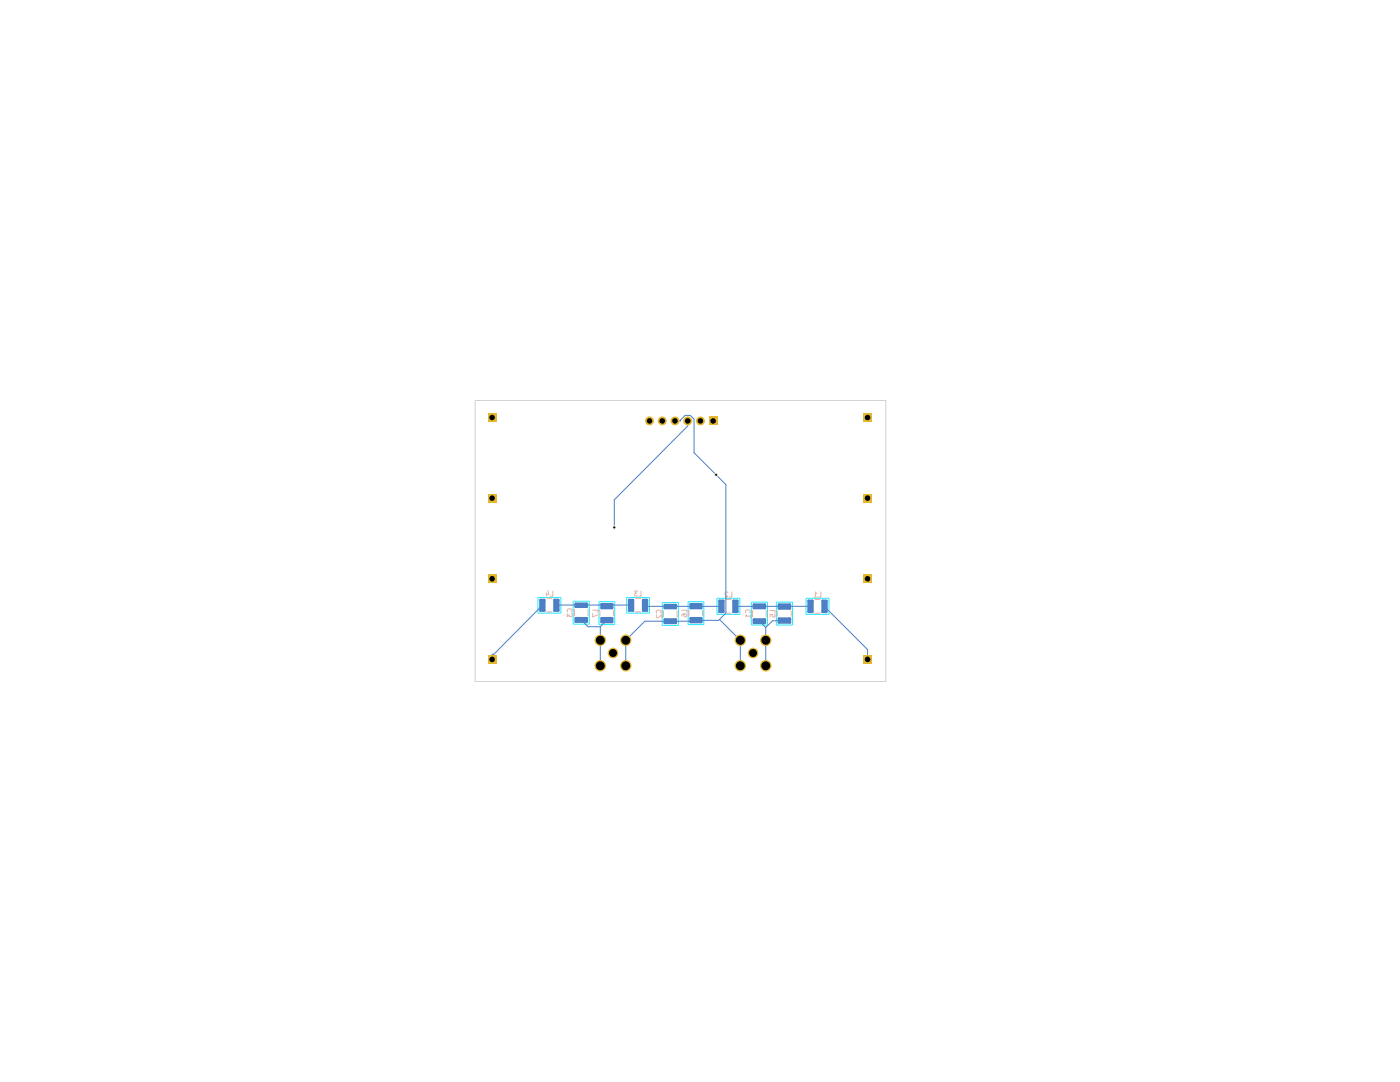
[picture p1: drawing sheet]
<svg xmlns="http://www.w3.org/2000/svg" width="279mm" height="216mm" viewBox="0 0 279 216" stroke-linecap="round" stroke-linejoin="round" font-family="sans-serif">
<path d="M107.4 119.2h4.5v3.1h-4.5zM114.4 120h3.2v4.5h-3.2zM125.1 119.2h4.5v3.1h-4.5zM143.1 119.4h4.6v3.2h-4.6zM160.9 119.4h4.5v3.2h-4.5zM119.5 120.1h3.2v4.5h-3.2zM132.2 120.2h3.2v4.6h-3.2zM137.3 120.1h3.2v4.5h-3.2zM149.9 120.1h3.3v4.6h-3.3zM154.9 120.1h3.3v4.6h-3.3z" fill="none" stroke="#26e9ff" stroke-width=".2"/>
<g fill="none" stroke="#e8b2a7" stroke-width=".2">
<path d="M109.1 119.4h1.1M109.1 118.3v.7M109.3 117.9l.3 .7h-.6M110.3 117.9v1.1h-.5M126.7 119.4h1.2M127.3 117.9h-.6l.3 .5h-.3v.5h.6M127.9 117.9v1.1h-.4M144.8 119.6h1.2M145.3 118.3l-.2-.2-.4 .2v.3l.6 .5h-.6M146 118.1v1h-.5M162.5 119.1h.6M162.6 119.6h1.1"/>
<path d="M163.1 118.4l-.4-.3v1M163.8 118.1v1h-.5M109.1 122.1h1.1M113.2 122.4v.6l.3-.3 .1 .3h.4l.2-.1v-.4l-.2-.1M113.3 122.1l-.1-.4 .3-.2h.5l.2 .3-.2 .3M114.6 121.5v1.4M117.3 121.5v1.4M118.3 121.8h1v.4M118.3 122.4v.7l1-.4M119.7 121.8v1.1M122.4 121.8v1.1M126.7 122.1h1.2"/>
<path d="M131.1 122.3l-.1-.4 .2-.1h.5l.2 .1 .1 .3-.2 .1M131.1 122.7v.6h.3l.6-.6v.6M132.4 121.8v1.4M135.1 121.8v1.4M136.1 121.8h1v.4M136.7 122.5l-.2 .1v.3l.4 .2 .2-.2-.1-.4h-.7l-.2 .1v.3M137.5 121.8v1.1M140.2 121.8v1.1M144.8 122.3h1.2M148.8 122.3v-.5a.52 .52 0 0 1 .6-.1 .52 .52 0 0 1 .3 .6h-.1M149 122.7l-.2 .2h1M149.8 122.7v.6"/>
<path d="M150.2 121.8v1.4M152.9 121.8v1.4M153.7 121.8h1v.5M154.6 122.6v.5h-.4v-.5h-.5v.5M155.2 121.8v1.2M157.9 121.8v1.2M162.6 122.3h1.1"/>
</g>
<g fill="none" stroke="#4d7fc4" stroke-width=".2">
<path d="M134.7 84h1.1v-.2l.9-.9h1.1l.7 .8v6.6l6.4 6.4v25.6l-1.5 1.5h-4.5l-.2 .2h-10l-3.8 3.8v5M137.2 84v1l-14.6 14.7v5.5M108.3 120.7l-9.7 9.9h-.4v1M111.1 120.7h9.8l.2 .3 .2-.3h4.6M116 123.7l1.3 1.4h2.5M119.8 125.1v7.7M121.1 123.8l-1.3 1.3M128.7 120.7l.2 .3h15M138.9 121h.1M143.6 123.6l4.1 4.2v5M146.7 121h15M151.6 124l1.2 1.2"/>
<path d="M152.8 125.2v7.6M156.5 121v.1M156.5 123.9h-2.3l-1.4 1.3M161.7 121h.1M164.5 121l8.6 8.6v2"/>
</g>
<path d="M114.9 120.5h2.2v.6h-2.2z" fill="#4d7fc4"/>
<path d="M114.9 120.5h2.2v.6h-2.2z" fill="none" stroke="#4d7fc4" stroke-width=".51"/>
<path d="M110.7 119.7h.7v2.1h-.7z" fill="#4d7fc4"/>
<path d="M110.7 119.7h.7v2.1h-.7z" fill="none" stroke="#4d7fc4" stroke-width=".51"/>
<path d="M120.1 120.6h2.1v.7h-2.1z" fill="#4d7fc4"/>
<path d="M120.1 120.6h2.1v.7h-2.1z" fill="none" stroke="#4d7fc4" stroke-width=".51"/>
<path d="M120.1 123.4h2.1v.7h-2.1z" fill="#4d7fc4"/>
<path d="M120.1 123.4h2.1v.7h-2.1z" fill="none" stroke="#4d7fc4" stroke-width=".51"/>
<path d="M107.9 119.7h.7v2.1h-.7z" fill="#4d7fc4"/>
<path d="M107.9 119.7h.7v2.1h-.7z" fill="none" stroke="#4d7fc4" stroke-width=".51"/>
<path d="M114.9 123.4h2.2v.6h-2.2z" fill="#4d7fc4"/>
<path d="M114.9 123.4h2.2v.6h-2.2z" fill="none" stroke="#4d7fc4" stroke-width=".51"/>
<path d="M128.4 119.7h.7v2.1h-.7z" fill="#4d7fc4"/>
<path d="M128.4 119.7h.7v2.1h-.7z" fill="none" stroke="#4d7fc4" stroke-width=".51"/>
<path d="M125.6 119.7h.7v2.1h-.7z" fill="#4d7fc4"/>
<path d="M125.6 119.7h.7v2.1h-.7z" fill="none" stroke="#4d7fc4" stroke-width=".51"/>
<path d="M132.7 123.6h2.2v.7h-2.2z" fill="#4d7fc4"/>
<path d="M132.7 123.6h2.2v.7h-2.2z" fill="none" stroke="#4d7fc4" stroke-width=".51"/>
<path d="M132.7 120.7h2.2v.6h-2.2z" fill="#4d7fc4"/>
<path d="M132.7 120.7h2.2v.6h-2.2z" fill="none" stroke="#4d7fc4" stroke-width=".51"/>
<path d="M137.8 120.6h2.2v.7h-2.2z" fill="#4d7fc4"/>
<path d="M137.8 120.6h2.2v.7h-2.2z" fill="none" stroke="#4d7fc4" stroke-width=".51"/>
<path d="M137.8 123.4h2.2v.7h-2.2z" fill="#4d7fc4"/>
<path d="M137.8 123.4h2.2v.7h-2.2z" fill="none" stroke="#4d7fc4" stroke-width=".51"/>
<path d="M146.4 119.9h.8v2.2h-.8z" fill="#4d7fc4"/>
<path d="M146.4 119.9h.8v2.2h-.8z" fill="none" stroke="#4d7fc4" stroke-width=".51"/>
<path d="M143.6 119.9h.8v2.2h-.8z" fill="#4d7fc4"/>
<path d="M143.6 119.9h.8v2.2h-.8z" fill="none" stroke="#4d7fc4" stroke-width=".51"/>
<path d="M150.5 120.6h2.2v.7h-2.2z" fill="#4d7fc4"/>
<path d="M150.5 120.6h2.2v.7h-2.2z" fill="none" stroke="#4d7fc4" stroke-width=".51"/>
<path d="M164.2 119.9h.7v2.2h-.7z" fill="#4d7fc4"/>
<path d="M164.2 119.9h.7v2.2h-.7z" fill="none" stroke="#4d7fc4" stroke-width=".51"/>
<path d="M161.4 119.9h.7v2.2h-.7z" fill="#4d7fc4"/>
<path d="M161.4 119.9h.7v2.2h-.7z" fill="none" stroke="#4d7fc4" stroke-width=".51"/>
<path d="M155.4 120.6h2.2v.8h-2.2z" fill="#4d7fc4"/>
<path d="M155.4 120.6h2.2v.8h-2.2z" fill="none" stroke="#4d7fc4" stroke-width=".51"/>
<path d="M155.4 123.4h2.2v.8h-2.2z" fill="#4d7fc4"/>
<path d="M155.4 123.4h2.2v.8h-2.2z" fill="none" stroke="#4d7fc4" stroke-width=".51"/>
<path d="M150.5 123.6h2.2v.7h-2.2z" fill="#4d7fc4"/>
<path d="M150.5 123.6h2.2v.7h-2.2z" fill="none" stroke="#4d7fc4" stroke-width=".51"/>
<path d="M94.8 79.9h82v56.1h-82z" fill="none" stroke="#d0d2cd" stroke-width=".2"/>
<g fill="#e3b72e">
<path d="M172.3 130.7h1.7v1.7h-1.7z"/>
<path d="M172.3 114.6h1.7v1.7h-1.7z"/>
<path d="M141.5 83.1h1.7v1.7h-1.7z"/>
<path d="M172.3 98.6h1.7v1.6h-1.7z"/>
<path d="M172.3 82.5h1.7v1.7h-1.7z"/>
<path d="M97.4 114.6h1.7v1.7h-1.7z"/>
<path d="M97.4 130.7h1.7v1.7h-1.7z"/>
<path d="M97.4 82.5h1.7v1.7h-1.7z"/>
<path d="M97.4 98.6h1.7v1.6h-1.7z"/>
<circle cx="152.8" cy="127.8" r="1.14"/>
<circle cx="150.3" cy="130.3" r="1.06"/>
<circle cx="147.7" cy="127.8" r="1.14"/>
<circle cx="147.7" cy="132.8" r="1.14"/>
<circle cx="152.8" cy="132.8" r="1.14"/>
<circle cx="132.2" cy="84" r=".89"/>
<circle cx="139.8" cy="84" r=".89"/>
<circle cx="137.2" cy="84" r=".89"/>
<circle cx="134.7" cy="84" r=".89"/>
<circle cx="129.6" cy="84" r=".89"/>
<circle cx="124.9" cy="127.8" r="1.14"/>
<circle cx="122.3" cy="130.3" r="1.06"/>
<circle cx="119.8" cy="127.8" r="1.14"/>
<circle cx="119.8" cy="132.8" r="1.14"/>
<circle cx="124.9" cy="132.8" r="1.14"/>
</g>
<path d="M142.7 94.5h.4v.5h-.4zM142.9 94.6h.2l.1 .2-.1 .2h-.2l-.2-.2zM122.4 105h.4v.5h-.4zM122.5 105.1h.2l.2 .2-.2 .2h-.2l-.1-.2z" fill="none" stroke="#ececec" stroke-width=".2"/>
<g fill="none" stroke="#e3b72e" stroke-width=".2">
<circle cx="98.3" cy="99.4" r=".55"/>
<circle cx="98.3" cy="83.4" r=".55"/>
<circle cx="129.7" cy="84" r=".55"/>
<circle cx="132.2" cy="84" r=".55"/>
<circle cx="134.7" cy="84" r=".55"/>
<circle cx="137.3" cy="84" r=".55"/>
<circle cx="139.8" cy="84" r=".55"/>
<circle cx="142.4" cy="84" r=".55"/>
<circle cx="173.2" cy="99.4" r=".55"/>
<circle cx="173.2" cy="83.4" r=".55"/>
<circle cx="98.3" cy="115.5" r=".55"/>
<circle cx="173.2" cy="115.5" r=".55"/>
<circle cx="98.3" cy="131.6" r=".55"/>
<circle cx="119.8" cy="127.8" r=".89"/>
<circle cx="119.8" cy="132.9" r=".89"/>
<circle cx="122.4" cy="130.3" r=".8"/>
<circle cx="124.9" cy="127.8" r=".89"/>
<circle cx="124.9" cy="132.9" r=".89"/>
<circle cx="147.8" cy="132.9" r=".89"/>
<circle cx="147.8" cy="127.8" r=".89"/>
<circle cx="150.3" cy="130.3" r=".8"/>
<circle cx="152.9" cy="132.9" r=".89"/>
<circle cx="152.9" cy="127.8" r=".89"/>
<circle cx="173.2" cy="131.6" r=".55"/>
</g>
<g fill="#000">
<path d="M142.8 94.6h.2l.1 .1-.1 .2h-.2l-.1-.2zM122.5 105.1h.2l.1 .1-.1 .2h-.2l-.1-.2z"/>
<circle cx="98.2" cy="99.4" r=".55"/>
<circle cx="98.2" cy="83.3" r=".55"/>
<circle cx="129.6" cy="84" r=".55"/>
<circle cx="132.2" cy="84" r=".55"/>
<circle cx="134.7" cy="84" r=".55"/>
<circle cx="137.2" cy="84" r=".55"/>
<circle cx="139.8" cy="84" r=".55"/>
<circle cx="142.3" cy="84" r=".55"/>
<circle cx="173.1" cy="83.3" r=".55"/>
<circle cx="173.1" cy="99.4" r=".55"/>
<circle cx="98.2" cy="115.5" r=".55"/>
<circle cx="173.1" cy="115.5" r=".55"/>
<circle cx="98.2" cy="131.6" r=".55"/>
<circle cx="119.8" cy="132.8" r=".89"/>
<circle cx="119.8" cy="127.8" r=".89"/>
<circle cx="122.3" cy="130.3" r=".8"/>
<circle cx="124.9" cy="132.8" r=".89"/>
<circle cx="124.9" cy="127.8" r=".89"/>
<circle cx="147.7" cy="132.8" r=".89"/>
<circle cx="147.7" cy="127.8" r=".89"/>
<circle cx="150.3" cy="130.3" r=".8"/>
<circle cx="152.8" cy="132.8" r=".89"/>
<circle cx="152.8" cy="127.8" r=".89"/>
<circle cx="173.1" cy="131.6" r=".55"/>
</g>
</svg>
